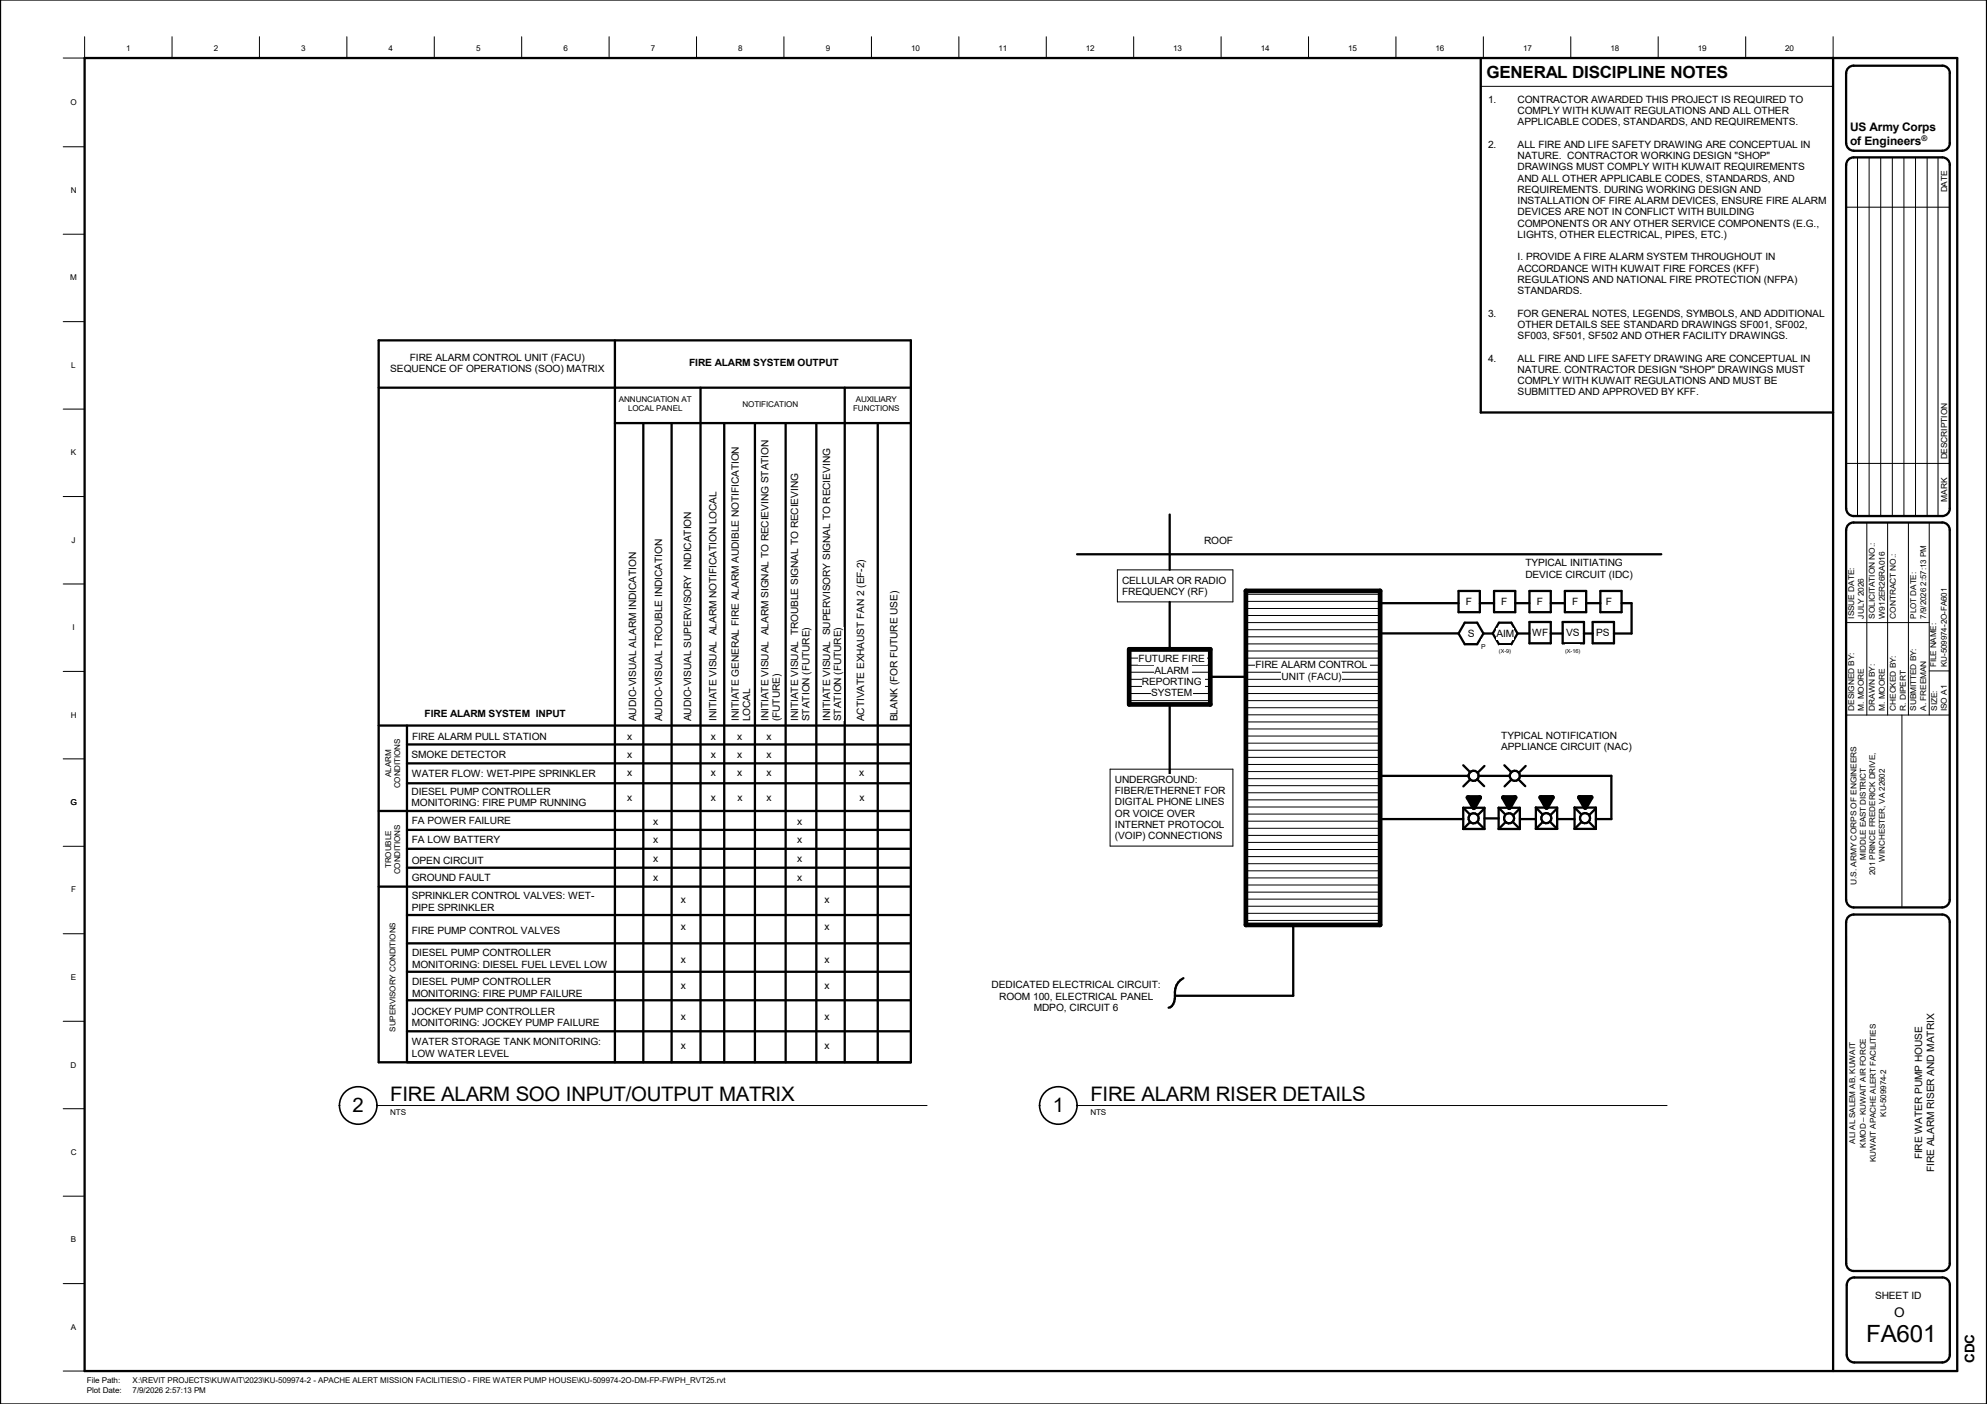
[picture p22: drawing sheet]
<svg xmlns="http://www.w3.org/2000/svg" width="841mm" height="594mm" viewBox="0 0 841 594" stroke-linecap="round" stroke-linejoin="round" font-family="sans-serif">
<defs><g id="words">
<text font-size="10.1" x="789.9" y="567.9">FA601</text>
<g font-size="8.4">
<text x="165.1" y="465.8">FIRE ALARM SOO INPUT/OUTPUT MATRIX</text>
<text x="461.5" y="465.8">FIRE ALARM RISER DETAILS</text>
<text x="149.3" y="470.5">2</text>
<text x="445.6" y="470.5">1</text>
</g>
<text font-size="7.1" x="629.2" y="33.1">GENERAL DISCIPLINE NOTES</text>
<g font-size="5.6">
<text x="801.7" y="557.4">O</text>
<text x="835.8" y="576.7" transform="rotate(-90 835.8 576.7)">CDC</text>
</g>
<g font-size="5">
<text x="783.1" y="55.5">US Army Corps</text>
<text x="783.1" y="61.3">of Engineers</text>
</g>
<g font-size="4.3">
<text x="629.8" y="43.5">1.</text>
<text x="642.3" y="43.5">CONTRACTOR AWARDED THIS PROJECT IS REQUIRED TO</text>
<text x="642.3" y="53">APPLICABLE CODES, STANDARDS, AND REQUIREMENTS.</text>
<text x="642.3" y="48.3">COMPLY WITH KUWAIT REGULATIONS AND ALL OTHER</text>
<text x="629.8" y="62.6">2.</text>
<text x="642.3" y="62.6">ALL FIRE AND LIFE SAFETY DRAWING ARE CONCEPTUAL IN</text>
<text x="642.3" y="67.4">NATURE. CONTRACTOR WORKING DESIGN &quot;SHOP&quot;</text>
<text x="642.3" y="76.9">AND ALL OTHER APPLICABLE CODES, STANDARDS, AND</text>
<text x="642.3" y="72.1">DRAWINGS MUST COMPLY WITH KUWAIT REQUIREMENTS</text>
<text x="642.3" y="81.6">REQUIREMENTS. DURING WORKING DESIGN AND</text>
<text x="642.3" y="86.4">INSTALLATION OF FIRE ALARM DEVICES, ENSURE FIRE ALARM</text>
<text x="642.3" y="91.1">DEVICES ARE NOT IN CONFLICT WITH BUILDING</text>
<text x="642.3" y="95.9">COMPONENTS OR ANY OTHER SERVICE COMPONENTS (E.G.,</text>
<text x="642.3" y="100.7">LIGHTS, OTHER ELECTRICAL, PIPES, ETC.)</text>
<text x="642.3" y="110.2">I. PROVIDE A FIRE ALARM SYSTEM THROUGHOUT IN</text>
<text x="642.3" y="115">ACCORDANCE WITH KUWAIT FIRE FORCES (KFF)</text>
<text x="642.3" y="119.7">REGULATIONS AND NATIONAL FIRE PROTECTION (NFPA)</text>
<text x="642.3" y="124.5">STANDARDS.</text>
<text x="629.8" y="134">3.</text>
<text x="642.3" y="134">FOR GENERAL NOTES, LEGENDS, SYMBOLS, AND ADDITIONAL</text>
<text x="642.3" y="138.8">OTHER DETAILS SEE STANDARD DRAWINGS SF001, SF002,</text>
<text x="642.3" y="143.6">SF003, SF501, SF502 AND OTHER FACILITY DRAWINGS.</text>
<text x="629.8" y="153.1">4.</text>
<text x="642.3" y="153.1">ALL FIRE AND LIFE SAFETY DRAWING ARE CONCEPTUAL IN</text>
<text x="642.3" y="157.8">NATURE. CONTRACTOR DESIGN &quot;SHOP&quot; DRAWINGS MUST</text>
<text x="642.3" y="162.6">COMPLY WITH KUWAIT REGULATIONS AND MUST BE</text>
<text x="642.3" y="167.3">SUBMITTED AND APPROVED BY KFF.</text>
<text x="509.7" y="230.4">ROOF</text>
<text x="620.4" y="256">F</text>
<text x="635.4" y="256">F</text>
<text x="650.5" y="256">F</text>
<text x="665.4" y="256">F</text>
<text x="679.7" y="256">F</text>
<text x="621.3" y="269.7">S</text>
<text x="633.4" y="269.5">AIM</text>
<text x="648.5" y="269.2">WF</text>
<text x="662.9" y="269.2">VS</text>
<text x="675.6" y="269.2">PS</text>
<text x="269.3" y="305.2" transform="rotate(-90 269.3 305.2)">AUDIO-VISUAL ALARM INDICATION</text>
<text x="280.2" y="305.2" transform="rotate(-90 280.2 305.2)">AUDIO-VISUAL TROUBLE INDICATION</text>
<text x="292.5" y="305.2" transform="rotate(-90 292.5 305.2)">AUDIO-VISUAL SUPERVISORY INDICATION</text>
<text x="303.3" y="305.2" transform="rotate(-90 303.3 305.2)">INITIATE VISUAL ALARM NOTIFICATION LOCAL</text>
<text x="365.7" y="305.2" transform="rotate(-90 365.7 305.2)">ACTIVATE EXHAUST FAN 2 (EF-2)</text>
<text x="379.9" y="305.2" transform="rotate(-90 379.9 305.2)">BLANK (FOR FUTURE USE)</text>
<text x="174.4" y="313.1">FIRE ALARM PULL STATION</text>
<text x="265.4" y="313.1">x</text>
<text x="300.9" y="313.1">x</text>
<text x="312" y="313">x</text>
<text x="324.4" y="313">x</text>
<text x="174.2" y="320.6">SMOKE DETECTOR</text>
<text x="265.4" y="320.6">x</text>
<text x="300.9" y="320.6">x</text>
<text x="312" y="320.6">x</text>
<text x="324.4" y="320.6">x</text>
<text x="174.3" y="328.7">WATER FLOW: WET-PIPE SPRINKLER</text>
<text x="265.4" y="328.5">x</text>
<text x="300.9" y="328.5">x</text>
<text x="312" y="328.5">x</text>
<text x="324.4" y="328.5">x</text>
<text x="363.6" y="328.5">x</text>
<text x="265.4" y="339">x</text>
<text x="300.9" y="339">x</text>
<text x="312.1" y="339">x</text>
<text x="324.5" y="339">x</text>
<text x="363.8" y="338.8">x</text>
<text x="174.3" y="348.8">FA POWER FAILURE</text>
<text x="276.5" y="349.1">x</text>
<text x="337.4" y="349.1">x</text>
<text x="174.3" y="356.5">FA LOW BATTERY</text>
<text x="276.5" y="356.7">x</text>
<text x="337.4" y="356.7">x</text>
<text x="174.3" y="365.5">OPEN CIRCUIT</text>
<text x="276.5" y="364.5">x</text>
<text x="337.4" y="364.5">x</text>
<text x="174.3" y="372.9">GROUND FAULT</text>
<text x="276.5" y="372.9">x</text>
<text x="337.4" y="372.9">x</text>
<text x="288.1" y="382.1">x</text>
<text x="349" y="382.1">x</text>
<text x="174.3" y="395">FIRE PUMP CONTROL VALVES</text>
<text x="288.1" y="393.5">x</text>
<text x="349" y="393.5">x</text>
<text x="288.1" y="407.3">x</text>
<text x="349" y="407.3">x</text>
<text x="288.1" y="418.5">x</text>
<text x="349" y="418.5">x</text>
<text x="288.1" y="431.7">x</text>
<text x="349" y="431.7">x</text>
<text x="288.1" y="443.9">x</text>
<text x="349" y="443.9">x</text>
<text x="813.6" y="490.6" transform="rotate(-90 813.6 490.6)">FIRE WATER PUMP HOUSE</text>
<text x="818.7" y="495.9" transform="rotate(-90 818.7 495.9)">FIRE ALARM RISER AND MATRIX</text>
<text x="793.6" y="549.7">SHEET ID</text>
</g>
<g font-size="4.2">
<text x="173.4" y="152.6">FIRE ALARM CONTROL UNIT (FACU)</text>
<text x="291.7" y="155">FIRE ALARM SYSTEM OUTPUT</text>
<text x="165.2" y="157.4">SEQUENCE OF OPERATIONS (SOO) MATRIX</text>
<text x="645.6" y="239.7">TYPICAL INITIATING</text>
<text x="645.6" y="244.5">DEVICE CIRCUIT (IDC)</text>
<text x="474.9" y="246.9">CELLULAR OR RADIO</text>
<text x="474.9" y="251.7">FREQUENCY (RF)</text>
<text x="481.9" y="280.3">FUTURE FIRE</text>
<text x="488.6" y="285.1">ALARM</text>
<text x="531.4" y="282.8">FIRE ALARM CONTROL</text>
<text x="542.5" y="287.6">UNIT (FACU)</text>
<text x="483.3" y="289.8">REPORTING</text>
<text x="487.2" y="294.6">SYSTEM</text>
<text x="179.7" y="303.4">FIRE ALARM SYSTEM INPUT</text>
<text x="312.8" y="305.2" transform="rotate(-90 312.8 305.2)">INITIATE GENERAL FIRE ALARM AUDIBLE NOTIFICATION</text>
<text x="317.5" y="305.2" transform="rotate(-90 317.5 305.2)">LOCAL</text>
<text x="325.3" y="305.2" transform="rotate(-90 325.3 305.2)">INITIATE VISUAL ALARM SIGNAL TO RECIEVING STATION</text>
<text x="330.1" y="305.2" transform="rotate(-90 330.1 305.2)">(FUTURE)</text>
<text x="337.8" y="305.2" transform="rotate(-90 337.8 305.2)">INITIATE VISUAL TROUBLE SIGNAL TO RECIEVING</text>
<text x="342.6" y="305.2" transform="rotate(-90 342.6 305.2)">STATION (FUTURE)</text>
<text x="351.3" y="305.2" transform="rotate(-90 351.3 305.2)">INITIATE VISUAL SUPERVISORY SIGNAL TO RECIEVING</text>
<text x="356.1" y="305.2" transform="rotate(-90 356.1 305.2)">STATION (FUTURE)</text>
<text x="635.4" y="317.3">APPLIANCE CIRCUIT (NAC)</text>
<text x="635.4" y="312.5">TYPICAL NOTIFICATION</text>
<text x="471.9" y="331.3">UNDERGROUND:</text>
<text x="174.2" y="336.2">DIESEL PUMP CONTROLLER</text>
<text x="174.2" y="341">MONITORING: FIRE PUMP RUNNING</text>
<text x="471.9" y="336">FIBER/ETHERNET FOR</text>
<text x="471.9" y="340.8">DIGITAL PHONE LINES</text>
<text x="471.9" y="345.6">OR VOICE OVER</text>
<text x="471.9" y="350.3">INTERNET PROTOCOL</text>
<text x="471.9" y="355.1">(VOIP) CONNECTIONS</text>
<text x="174.3" y="380.5">SPRINKLER CONTROL VALVES: WET-</text>
<text x="174.3" y="385.3">PIPE SPRINKLER</text>
<text x="174.4" y="404.7">DIESEL PUMP CONTROLLER</text>
<text x="174.4" y="409.5">MONITORING: DIESEL FUEL LEVEL LOW</text>
<text x="174.4" y="416.9">DIESEL PUMP CONTROLLER</text>
<text x="419.7" y="418.3">DEDICATED ELECTRICAL CIRCUIT:</text>
<text x="174.4" y="421.7">MONITORING: FIRE PUMP FAILURE</text>
<text x="422.9" y="423">ROOM 100, ELECTRICAL PANEL</text>
<text x="174.3" y="429.3">JOCKEY PUMP CONTROLLER</text>
<text x="437.6" y="427.8">MDPO, CIRCUIT 6</text>
<text x="174.3" y="434.1">MONITORING: JOCKEY PUMP FAILURE</text>
<text x="174.3" y="442.4">WATER STORAGE TANK MONITORING:</text>
<text x="174.3" y="447.2">LOW WATER LEVEL</text>
</g>
<g font-size="3.5">
<text x="824.1" y="81.4" transform="rotate(-90 824.1 81.4)">DATE</text>
<text x="824.1" y="194.4" transform="rotate(-90 824.1 194.4)">DESCRIPTION</text>
<text x="824.1" y="212.2" transform="rotate(-90 824.1 212.2)">MARK</text>
</g>
<g font-size="3.4">
<text x="53.5" y="21.5">1</text>
<text x="90.5" y="21.5">2</text>
<text x="127.5" y="21.5">3</text>
<text x="164.5" y="21.5">4</text>
<text x="201.5" y="21.5">5</text>
<text x="238.5" y="21.5">6</text>
<text x="275.5" y="21.5">7</text>
<text x="312.5" y="21.5">8</text>
<text x="349.5" y="21.5">9</text>
<text x="385.6" y="21.5">10</text>
<text x="422.6" y="21.5">11</text>
<text x="459.6" y="21.5">12</text>
<text x="496.6" y="21.5">13</text>
<text x="533.7" y="21.5">14</text>
<text x="570.7" y="21.5">15</text>
<text x="607.7" y="21.5">16</text>
<text x="644.7" y="21.5">17</text>
<text x="681.7" y="21.5">18</text>
<text x="718.7" y="21.5">19</text>
<text x="755.7" y="21.5">20</text>
<text x="29.8" y="44.6">O</text>
<text x="29.9" y="81.6">N</text>
<text x="29.8" y="118.6">M</text>
<text x="30.2" y="155.6">L</text>
<text x="261.9" y="170.1">ANNUNCIATION AT</text>
<text x="265.8" y="174">LOCAL PANEL</text>
<text x="314.2" y="172.1">NOTIFICATION</text>
<text x="361.1" y="173.9">FUNCTIONS</text>
<text x="362.2" y="170.1">AUXILIARY</text>
<text x="30" y="192.6">K</text>
<text x="30.3" y="229.6">J</text>
<text x="784.8" y="261.7" transform="rotate(-90 784.8 261.7)">ISSUE DATE:</text>
<text x="788.9" y="261.7" transform="rotate(-90 788.9 261.7)">JULY 2026</text>
<text x="793.6" y="261.7" transform="rotate(-90 793.6 261.7)">SOLICITATION NO.:</text>
<text x="797.8" y="261.7" transform="rotate(-90 797.8 261.7)">W912ER26RA016</text>
<text x="802.4" y="261.7" transform="rotate(-90 802.4 261.7)">CONTRACT NO.:</text>
<text x="811.1" y="261.7" transform="rotate(-90 811.1 261.7)">PLOT DATE:</text>
<text x="815.2" y="261.7" transform="rotate(-90 815.2 261.7)">7/9/2026 2:57:13 PM</text>
<text x="30.7" y="266.6">I</text>
<text x="819.6" y="282.3" transform="rotate(-90 819.6 282.3)">FILE NAME:</text>
<text x="824.1" y="282.3" transform="rotate(-90 824.1 282.3)">KU-509974-2O-FA601</text>
<text x="29.9" y="303.6">H</text>
<text x="784.8" y="300.8" transform="rotate(-90 784.8 300.8)">DESIGNED BY:</text>
<text x="788.9" y="300.8" transform="rotate(-90 788.9 300.8)">M. MOORE</text>
<text x="793.6" y="300.8" transform="rotate(-90 793.6 300.8)">DRAWN BY:</text>
<text x="797.8" y="300.8" transform="rotate(-90 797.8 300.8)">M. MOORE</text>
<text x="802.4" y="300.8" transform="rotate(-90 802.4 300.8)">CHECKED BY:</text>
<text x="806.6" y="300.8" transform="rotate(-90 806.6 300.8)">R. DIPERT</text>
<text x="811.1" y="300.8" transform="rotate(-90 811.1 300.8)">SUBMITTED BY:</text>
<text x="815.2" y="300.8" transform="rotate(-90 815.2 300.8)">A. FREEMAN</text>
<text x="820" y="300.8" transform="rotate(-90 820 300.8)">SIZE:</text>
<text x="824.1" y="300.9" transform="rotate(-90 824.1 300.9)">ISO A1</text>
<text x="165.5" y="328.8" transform="rotate(-90 165.5 328.8)">ALARM</text>
<text x="169.4" y="333.6" transform="rotate(-90 169.4 333.6)">CONDITIONS</text>
<text x="29.8" y="340.6">G</text>
<text x="789.7" y="363.8" transform="rotate(-90 789.7 363.8)">MIDDLE EAST DISTRICT</text>
<text x="797.7" y="364.6" transform="rotate(-90 797.7 364.6)">WINCHESTER, VA 22602</text>
<text x="165.5" y="367.4" transform="rotate(-90 165.5 367.4)">TROUBLE</text>
<text x="169.4" y="370" transform="rotate(-90 169.4 370)">CONDITIONS</text>
<text x="793.7" y="370.2" transform="rotate(-90 793.7 370.2)">201 PRINCE FREDERICK DRIVE,</text>
<text x="30.1" y="377.6">F</text>
<text x="785.8" y="374.5" transform="rotate(-90 785.8 374.5)">U.S. ARMY CORPS OF ENGINEERS</text>
<text x="30" y="414.7">E</text>
<text x="167.4" y="436.6" transform="rotate(-90 167.4 436.6)">SUPERVISORY CONDITIONS</text>
<text x="29.9" y="451.7">D</text>
<text x="165.1" y="471.7">NTS</text>
<text x="461.5" y="471.7">NTS</text>
<text x="798.3" y="472.5" transform="rotate(-90 798.3 472.5)">KU-509974-2</text>
<text x="785.2" y="483.9" transform="rotate(-90 785.2 483.9)">ALI AL SALEM AB, KUWAIT</text>
<text x="789.7" y="485.6" transform="rotate(-90 789.7 485.6)">KMOD – KUWAIT AIR FORCE</text>
<text x="29.9" y="488.8">C</text>
<text x="794" y="491.7" transform="rotate(-90 794 491.7)">KUWAIT APACHE ALERT FACILITIES</text>
<text x="30" y="525.7">B</text>
<text x="30" y="562.7">A</text>
<text x="36.8" y="585.4">File Path:</text>
<text x="56.1" y="585.4">X:\REVIT PROJECTS\KUWAIT\2023\KU-509974-2 - APACHE ALERT MISSION FACILITIES\O - FIRE WATER PUMP HOUSE\KU-509974-2O-DM-FP-FWPH_RVT25.rvt</text>
<text x="36.8" y="589.5">Plot Date:</text>
<text x="56.1" y="589.5">7/9/2026 2:57:13 PM</text>
</g>
<text font-size="3.3" x="813.3" y="59.8">®</text>
<text font-size="2.9" x="627" y="274.8">P</text>
<g font-size="2.3">
<text x="634.4" y="276.4">(X-9)</text>
<text x="662.4" y="276.1">(X-16)</text>
</g>
</g></defs>
<g fill="none" stroke="#000" stroke-width=".97">
<path d="M160.3 144h225.2v305.5h-225.2zM260.3 144v305.5M160.3 164h225.2M260.3 179h125.2M272.3 179v270.5M284.3 179v270.5M296.5 164v285.5M306.5 179v270.5M319.5 179v270.5M332.5 179v270.5M345.5 179v270.5M357.5 164v285.5"/>
<path d="M371.5 179v270.5M160.3 307h225.2M172.3 315h213.2M172.3 307v142.5M172.3 331.4h213.2M172.3 323h213.2M160.3 343.2h225.2M172.3 351.2h213.2M172.3 359.2h213.2M160.3 375.2h225.2M172.3 367.2h213.2M172.3 387.2h213.2"/>
<path d="M172.3 399.2h213.2M172.3 411.2h213.2M172.3 423.2h213.2M172.3 436.4h213.2"/>
</g>
<path d="M477.9 250h106.3v141.4h-106.3z" fill="#fff"/>
<path d="M621.4 337.4h4.9v4.4h-4.9zM636.4 337.4h4.9v4.4h-4.9zM652.1 337.4h5v4.3h-5zM668.5 337.4h5v4.3h-5z" fill="#000"/>
<g fill="none" stroke="#000" stroke-width=".42">
<path d="M527.3 251.5h56.9M527.3 254.5h56.9M527.3 257.5h56.9M477.9 275.5h34.4M477.9 278.5h34.4M527.3 260.4h56.9M527.3 263.4h56.9M527.3 266.4h56.9M527.3 269.5h56.9M527.3 272.5h56.9M527.3 275.5h56.9M527.3 278.5h56.9"/>
<path d="M477.9 281.5h34.4M477.9 284.4h34.4M477.9 287.4h34.4M477.9 290.4h34.4M477.9 293.5h34.4M477.9 296.5h34.4M527.3 281.5h56.9M527.3 284.4h56.9M527.3 287.4h56.9M527.3 290.4h56.9M527.3 293.5h56.9M527.3 296.5h56.9"/>
<path d="M527.3 299.5h56.9M527.3 302.5h56.9M527.3 305.5h56.9M527.3 308.4h56.9M527.3 311.4h56.9M527.3 314.5h56.9M527.3 317.5h56.9M527.3 320.5h56.9M527.3 323.5h56.9M527.3 326.5h56.9M527.3 329.5h56.9M527.3 332.4h56.9"/>
<path d="M527.3 335.4h56.9M527.3 338.5h56.9M527.3 341.5h56.9M527.3 344.5h56.9M527.3 347.5h56.9M527.3 350.5h56.9M527.3 353.5h56.9M527.3 356.4h56.9M527.3 359.5h56.9M527.3 362.5h56.9M527.3 365.5h56.9M527.3 368.5h56.9"/>
<path d="M527.3 371.5h56.9M527.3 374.5h56.9M527.3 377.5h56.9M527.3 380.4h56.9M527.3 383.5h56.9M527.3 386.5h56.9M527.3 389.5h56.9"/>
</g>
<path d="M527.3 250h56.9v141.4h-56.9zM477.9 274.7h34.4v23.4h-34.4zM621.3 337.4h5l-2.5 4.4zM636.3 337.4h5l-2.5 4.4zM652.1 337.4h5l-2.5 4.3zM668.5 337.4h5l-2.5 4.3z" fill="none" stroke="#000" stroke-width="2"/>
<g fill="none" stroke="#000" stroke-width=".97">
<path d="M626.7 24.6v149.9h149.2M495.1 217.7v23.4M455.9 234.5h247.3M495.1 254.7v20M584.2 255.2h33.1M617.3 250.1h9.1v8.9h-9.1zM626.4 255.2h6M632.4 250.1h8.9v8.9h-8.9zM641.3 255.2h6.1M647.4 250.1h9v8.9h-9zM656.4 255.2h5.9M662.3 250.1h9.1v8.9h-9.1z"/>
<path d="M671.4 255.2h6M677.4 250.1h9v8.9h-9zM686.4 255.2h4.2v12.9h-7.5M584.2 268h33.1M617.3 268.1l2.7-4.6h5.2l2.7 4.6M617.3 268.1l2.7 4.5h5.2l2.7-4.5M627.9 268.1h3.9M631.8 268.1l2.6 4.5h5.3l2.6-4.5M631.8 268.1l2.6-4.6h5.3l2.6 4.6M642.3 268.1h5.1M647.4 263.2h9v9h-9zM656.4 268.1h5"/>
<path d="M661.4 263.2h9v9h-9zM670.4 268.1h3.7M674.1 263.2h9v9h-9zM495.1 298.1v30.2M512.3 286.4h15M584.2 328.3h37.4M619.3 323.8l3 2.9M622.3 329.9l-2.9 2.8M625.3 329.8l2.9 2.9M625.9 328.3h13.1M628.3 324.1l-2.9 2.9M636.7 323.8l3 2.9"/>
<path d="M639.7 329.9l-2.9 2.8M642.7 329.8l2.9 2.9M643.3 328.3h38.7v18.3h-6.5M645.8 324.1l-2.9 2.9M584.2 346.6h35.1M619.3 341.8h9v9M619.3 350.8h9M619.3 341.8v9M619.3 341.8l2.8 2.8M622.3 347.8l-3 3M625.3 347.7l3 3.1M628.3 342.1l-2.7 2.7"/>
<path d="M628.3 346.3h6M634.3 341.8h9v9M634.3 341.8v9M634.3 350.8h9M634.3 341.8l2.8 2.8M637.3 347.8l-3 3M640.2 347.7l3.1 3.1M643.3 346.6h6.8M643.3 342.1l-2.6 2.7M650.1 350.7h9M650.1 341.7h9v9M650.1 341.7v9"/>
<path d="M650.1 341.7l2.7 2.8M653 347.8l-2.9 2.9M656 347.7l3.1 3M659.1 346.6h7.4M659.1 342.1l-2.7 2.6M666.5 350.7h9M666.5 341.7h9v9M666.5 341.7v9M666.5 341.7l2.7 2.8M669.4 347.8l-2.9 2.9M672.4 347.7l3.1 3M675.5 342.1l-2.7 2.6"/>
<path d="M547.4 391.4v29.9h-50.1a4.4 4.4 0 0 1-2.7 5.1M500.9 413.9a7 7 0 0 0-3.6 7.6"/>
<circle cx="623.7" cy="328.3" r="2.14"/>
<circle cx="641.2" cy="328.3" r="2.14"/>
<circle cx="623.7" cy="346.3" r="2.15"/>
<circle cx="638.7" cy="346.3" r="2.15"/>
<circle cx="654.5" cy="346.2" r="2.14"/>
<circle cx="670.9" cy="346.2" r="2.14"/>
</g>
<g fill="#fff">
<path d="M179.7 299.5h59.8v5h-59.8z"/>
<path d="M174.4 309.2h57v4.8h-57z"/>
<path d="M361.9 241.9h4.7v63.3h-4.7z"/>
<path d="M361.9 240.5h4.7v1.4h-4.7z"/>
<path d="M361.9 236.7h4.7v3.8h-4.7z"/>
<path d="M299.4 207.9h4.8v97.3h-4.8z"/>
<path d="M308.9 187.6h4.8v117.6h-4.8z"/>
<path d="M313.7 291.2h4.8v14h-4.8z"/>
<path d="M376 250h4.8v55.2h-4.8z"/>
<path d="M261.9 167.1h31.8v3.8h-31.8z"/>
<path d="M265.8 170.9h23v3.9h-23z"/>
<path d="M314.2 169h23.7v3.9h-23.7z"/>
<path d="M174.2 316.8h40v4.8h-40z"/>
<path d="M174.3 324.9h41.4v4.8h-41.4z"/>
<path d="M215.7 324.9h1.4v4.8h-1.4z"/>
<path d="M217.1 324.9h35v4.8h-35z"/>
<path d="M174.3 376.7h75.9v4.8h-75.9z"/>
<path d="M250.2 376.7h1.4v4.8h-1.4z"/>
<path d="M174.3 381.5h35v4.7h-35z"/>
<path d="M174.3 345h42v4.8h-42z"/>
<path d="M174.3 352.7h37.4v4.8h-37.4z"/>
<path d="M174.3 361.7h30.4v4.7h-30.4z"/>
<path d="M174.3 369.1h33.5v4.7h-33.5z"/>
<path d="M265.4 309.2h2v4.8h-2z"/>
<path d="M337.4 369.1h2v4.7h-2z"/>
<path d="M337.4 345.3h2v4.8h-2z"/>
<path d="M337.4 352.8h2v4.8h-2z"/>
<path d="M349 378.3h2v4.8h-2z"/>
<path d="M300.9 309.2h2v4.8h-2z"/>
<path d="M312 309.2h2.1v4.7h-2.1z"/>
<path d="M291.7 151h63.4v5h-63.4z"/>
<path d="M265.4 316.8h2v4.8h-2z"/>
<path d="M300.9 316.8h.3v4.8h-.3z"/>
<path d="M312 316.8h2.1v4.8h-2.1z"/>
<path d="M337.4 360.7h2v4.8h-2z"/>
<path d="M349 389.7h2v4.8h-2z"/>
<path d="M349 403.5h2v4.8h-2z"/>
<path d="M349 414.7h2v4.8h-2z"/>
<path d="M265.4 291.7h4.8v13.5h-4.8z"/>
<path d="M265.4 290.3h4.8v1.4h-4.8z"/>
<path d="M265.4 233.6h4.8v56.7h-4.8z"/>
<path d="M276.4 291.7h4.8v13.5h-4.8z"/>
<path d="M276.4 290.3h4.8v1.4h-4.8z"/>
<path d="M276.4 228.1h4.8v62.2h-4.8z"/>
<path d="M288.6 291.7h4.8v13.5h-4.8z"/>
<path d="M288.6 290.3h4.8v1.4h-4.8z"/>
<path d="M288.6 216.5h4.8v73.8h-4.8z"/>
<path d="M362.2 167h18.3v3.9h-18.3z"/>
<path d="M361.1 170.9h19.6v3.8h-19.6z"/>
<path d="M174.2 332.4h60v4.8h-60z"/>
<path d="M174.2 337.2h74v4.7h-74z"/>
<path d="M162.4 316.2h3.8v12.6h-3.8z"/>
<path d="M166.2 312.5h3.9v21.1h-3.9z"/>
<path d="M162.4 350.5h3.8v16.9h-3.8z"/>
<path d="M166.2 348.9h3.9v21.1h-3.9z"/>
<path d="M174.3 391.2h62.8v4.8h-62.8z"/>
<path d="M174.4 400.9h60v4.8h-60z"/>
<path d="M174.4 405.7h82.7v4.7h-82.7z"/>
<path d="M164.3 390.3h3.8v46.2h-3.8z"/>
<path d="M174.3 438.6h81.4v4.8h-81.4z"/>
<path d="M174.3 443.4h41.2v4.7h-41.2z"/>
<path d="M321.5 184.8h4.8v120.4h-4.8z"/>
<path d="M326.3 285.2h4.7v20h-4.7z"/>
<path d="M334 199.1h4.8v106.1h-4.8z"/>
<path d="M338.8 265.5h4.7v39.7h-4.7z"/>
<path d="M347.5 188.5h4.8v116.7h-4.8z"/>
<path d="M352.3 265.5h4.7v39.7h-4.7z"/>
<path d="M300.9 324.7h2v4.7h-2z"/>
<path d="M312 324.7h2.1v4.7h-2.1z"/>
<path d="M300.9 335.2h2v4.7h-2z"/>
<path d="M312.1 335.2h2.1v4.7h-2.1z"/>
<path d="M265.4 324.7h2v4.7h-2z"/>
<path d="M265.4 335.2h2v4.7h-2z"/>
<path d="M363.6 324.7h2v4.7h-2z"/>
<path d="M363.8 335h2v4.8h-2z"/>
<path d="M276.5 369.1h2v4.7h-2z"/>
<path d="M276.5 345.3h2v4.8h-2z"/>
<path d="M276.5 352.8h2v4.8h-2z"/>
<path d="M288.1 378.3h2.1v4.8h-2.1z"/>
<path d="M276.5 360.7h2v4.8h-2z"/>
<path d="M288.1 389.7h2.1v4.8h-2.1z"/>
<path d="M288.1 403.5h2.1v4.8h-2.1z"/>
<path d="M288.1 414.7h2.1v4.8h-2.1z"/>
<path d="M324.4 309.2h2v4.7h-2z"/>
<path d="M324.4 316.8h2v4.8h-2z"/>
<path d="M324.4 324.7h2v4.7h-2z"/>
<path d="M324.5 335.2h2v4.7h-2z"/>
<path d="M174.4 413.1h60v4.8h-60z"/>
<path d="M174.4 417.9h72.2v4.8h-72.2z"/>
<path d="M174.3 425.5h61.8v4.8h-61.8z"/>
<path d="M174.3 430.3h79.4v4.7h-79.4z"/>
<path d="M349 427.9h2v4.7h-2z"/>
<path d="M288.1 427.9h2.1v4.7h-2.1z"/>
<path d="M349 440.1h2v4.8h-2z"/>
<path d="M288.1 440.1h2.1v4.8h-2.1z"/>
<path d="M635.4 308.7h50.2v4.8h-50.2z"/>
<path d="M635.4 313.5h55.2v4.7h-55.2z"/>
<path d="M635.4 252.2h2.3v4.8h-2.3z"/>
<path d="M650.5 252.2h2.2v4.8h-2.2z"/>
<path d="M665.4 252.2h2.6v4.8h-2.6z"/>
<path d="M679.7 252.2h2.5v4.8h-2.5z"/>
<path d="M621.3 265.9h2.2v4.7h-2.2z"/>
<path d="M627 270.6h1.9v4.7h-1.9z"/>
<path d="M531.4 279h48.6v4.8h-48.6z"/>
<path d="M542.5 283.8h11.1v4.7h-11.1z"/>
<path d="M553.6 283.8h14.3v4.7h-14.3z"/>
<path d="M481.9 276.5h29v4.8h-29z"/>
<path d="M488.6 281.3h15.8v4.7h-15.8z"/>
<path d="M483.3 286h26.4v4.8h-26.4z"/>
<path d="M487.2 290.8h17.5v4.7h-17.5z"/>
<path d="M419.7 414.4h71.6v4.8h-71.6z"/>
<path d="M422.9 419.2h66.5v4.8h-66.5z"/>
<path d="M437.6 424h35.9v4.8h-35.9z"/>
<path d="M509.7 226.6h12.2v4.8h-12.2z"/>
<path d="M645.6 235.9h42.4v4.8h-42.4z"/>
<path d="M645.6 240.7h45.5v4.7h-45.5z"/>
<path d="M633.4 265.7h7.5v4.8h-7.5z"/>
<path d="M662.9 265.3h5.7v4.8h-5.7z"/>
<path d="M675.6 265.3h5.7v4.8h-5.7z"/>
<path d="M648.5 265.3h6.8v4.8h-6.8z"/>
<path d="M634.4 273h2.3v3.9h-2.3z"/>
<path d="M636.7 273h.8v3.9h-.8z"/>
<path d="M637.5 273h2.1v3.9h-2.1z"/>
<path d="M662.4 272.7h2.4v3.9h-2.4z"/>
<path d="M664.8 272.7h.8v3.9h-.8z"/>
<path d="M665.6 272.7h3.3v3.9h-3.3z"/>
<path d="M620.4 252.2h2.3v4.8h-2.3z"/>
</g>
<path d="M472.9 241.1h48.9v13.6h-48.9z" fill="none" stroke="#000" stroke-width=".42"/>
<g fill="#fff">
<path d="M474.9 243.1h45v4.8h-45z"/>
<path d="M474.9 247.9h36.1v4.7h-36.1z"/>
</g>
<path d="M469.9 325.5h51.9v32.5h-51.9z" fill="none" stroke="#000" stroke-width=".42"/>
<g fill="#fff">
<path d="M471.9 327.4h36.2v4.8h-36.2z"/>
<path d="M471.9 332.2h48v4.8h-48z"/>
<path d="M471.9 337h47.6v4.8h-47.6z"/>
<path d="M471.9 341.8h35.2v4.7h-35.2z"/>
<path d="M471.9 346.5h47.6v4.8h-47.6z"/>
<path d="M471.9 351.3h45.5v4.7h-45.5z"/>
</g>
<g fill="none" stroke="#000" stroke-width=".42">
<path d="M35.8 15.5v9.1h-9M72.8 15.5v9.1M109.8 15.5v9.1M146.8 15.5v9.1M183.8 15.5v9.1M220.8 15.5v9.1M257.8 15.5v9.1M294.8 15.5v9.1M331.8 15.5v9.1M368.9 15.5v9.1M405.8 15.5v9.1M442.8 15.5v9.1"/>
<path d="M479.8 15.5v9.1M516.8 15.5v9.1M553.8 15.5v9.1M590.8 15.5v9.1M627.8 15.5v9.1M664.8 15.5v9.1M701.8 15.5v9.1M738.9 15.5v9.1M775.9 15.5v9.1M26.8 62.1h9M786.2 66.6v151.8M791.1 66.6v151.8"/>
<path d="M796 66.6v151.8M800.9 66.6v151.8M805.9 66.6v151.8M810.8 66.6v151.8M815.7 66.6v151.8M820.3 66.6v151.8M26.8 99.1h9M781.4 87.7h43.8M26.8 136.1h9M26.8 173.1h9M781.4 196.1h43.8M26.8 210.1h9"/>
<path d="M790.2 221.1v81.5M799 221.1v81.5M807.8 221.1v81.5M816.6 221.1v81.5M26.8 247.1h9M781.4 263.4h35.2M26.8 284.1h9M816.6 283.9h8.6M781.4 302.6h43.8M805 302.6v81.4M26.8 321.1h9M26.8 358.1h9"/>
<path d="M26.8 395.1h9M26.8 432.1h9M26.8 469.1h9M26.8 506.1h9M26.8 543.1h9M26.8 580.1h9"/>
</g>
<g fill="none" stroke="#000" stroke-width=".97">
<path d="M0 0v594.1M841 0v594.1M35.8 24.6h792.6v555.5h-792.6zM775.9 24.6v555.5M781.4 31v29.6M784.6 27.8h37.5M784.6 27.8a3.1 3.1 0 0 0-3.2 3.1M822.1 27.8a3.2 3.2 0 0 1 3.2 3.1M825.2 31l.1 29.6a3.2 3.2 0 0 1-3.2 3.2h-37.5M781.4 69.8v145.4M781.4 60.6a3.2 3.2 0 0 0 3.2 3.2M784.6 66.6h37.5a3.1 3.1 0 0 1 3.1 3.2l.1 145.4a3.2 3.2 0 0 1-3.2 3.2h-37.5"/>
<path d="M784.6 66.6a3.1 3.1 0 0 0-3.2 3.2M781.4 215.2a3.2 3.2 0 0 0 3.2 3.2M781.4 224.3v156.5M784.6 221.1h37.5M784.6 221.1a3.1 3.1 0 0 0-3.2 3.1M822.1 221.1a3.2 3.2 0 0 1 3.1 3.1M825.2 224.3v156.5a3.2 3.2 0 0 1-3.1 3.2h-37.5M781.4 380.8a3.2 3.2 0 0 0 3.2 3.2M784.6 387h37.5a3.2 3.2 0 0 1 3.1 3.1l.1 144.5a3.2 3.2 0 0 1-3.2 3.2h-37.5a3.2 3.2 0 0 1-3.2-3.2v-144.5M784.6 387a3.1 3.1 0 0 0-3.2 3.1M782.6 541.4l1-.6 1.3-.3 37.2 .1a3.1 3.1 0 0 1 3.2 3.1v29.6a3.2 3.2 0 0 1-3.2 3.2h-37.2a3.2 3.2 0 0 1-3.2-3.2l-.1-29.6 .3-1.3z"/>
</g>
<circle cx="151.6" cy="467.7" r="7.9" fill="none" stroke="#000" stroke-width=".68"/>
<g fill="#fff">
<path d="M165.1 468.7h6.8v3.8h-6.8z"/>
<path d="M149.3 463h4.7v9.4h-4.7z"/>
<path d="M165.1 458.2h171.2v9.5h-171.2z"/>
</g>
<path d="M159.5 467.8h232.9" fill="none" stroke="#000" stroke-width=".42"/>
<circle cx="447.9" cy="467.7" r="7.9" fill="none" stroke="#000" stroke-width=".68"/>
<g fill="#fff">
<path d="M461.5 468.7h6.7v3.8h-6.7z"/>
<path d="M445.6 463h4.7v9.4h-4.7z"/>
<path d="M461.5 458.2h116.5v9.5h-116.5z"/>
</g>
<path d="M626.7 24.6h149.1M626.7 36.5h149.1M455.9 467.8h249.7" fill="none" stroke="#000" stroke-width=".42"/>
<use href="#words"/>
</svg>
